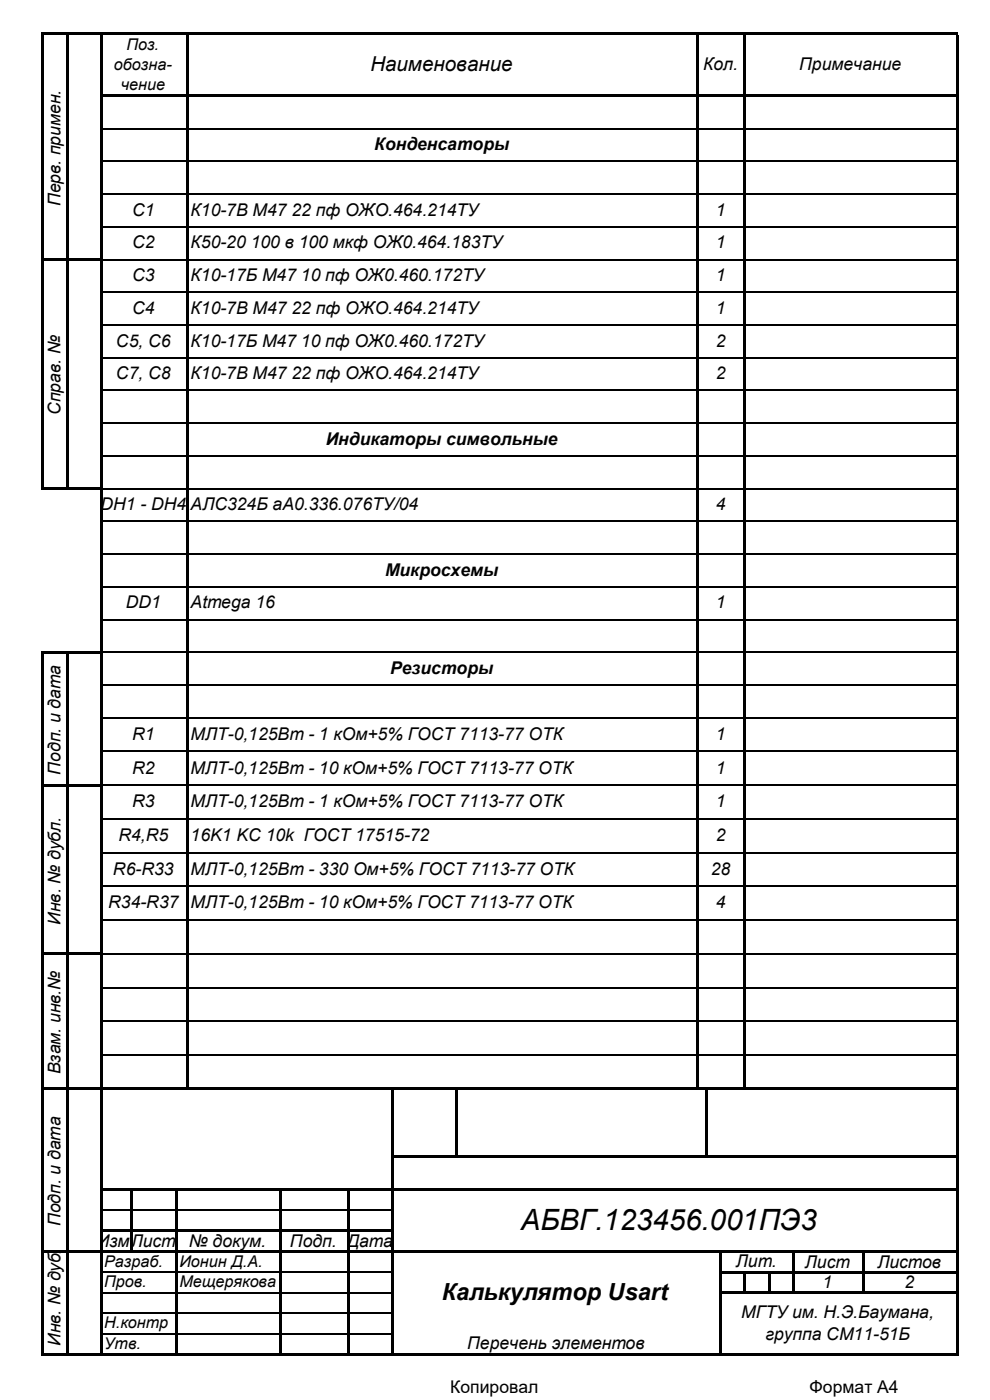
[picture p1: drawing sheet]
<svg xmlns="http://www.w3.org/2000/svg" width="210mm" height="297mm" viewBox="0 0 210 297" stroke-linecap="round" stroke-linejoin="round" font-family="sans-serif">
<defs><g id="words">
<text font-size="6.2" x="110.5" y="261">АБВГ.123456.001ПЭ3</text>
<text font-size="5" x="93.7" y="275.8">Калькулятор Usart</text>
<text font-size="4.4" x="78.6" y="15.1">Наименование</text>
<g font-size="3.7">
<text x="149.2" y="14.9">Кол.</text>
<text x="169.5" y="14.9">Примечание</text>
<text x="79.4" y="31.9">Конденсаторы</text>
<text x="12.9" y="43.7" transform="rotate(-90 12.9 43.7)">Перв. примен.</text>
<text x="28" y="45.8">C1</text>
<text x="40.4" y="45.8">К10-7В М47 22 пф ОЖО.464.214ТУ</text>
<text x="151.8" y="45.8">1</text>
<text x="28" y="52.7">C2</text>
<text x="40.4" y="52.7">К50-20 100 в 100 мкф ОЖ0.464.183ТУ</text>
<text x="151.8" y="52.7">1</text>
<text x="28" y="59.7">С3</text>
<text x="40.4" y="59.7">К10-17Б М47 10 пф ОЖ0.460.172ТУ</text>
<text x="151.8" y="59.7">1</text>
<text x="28" y="66.6">С4</text>
<text x="40.4" y="66.6">К10-7В М47 22 пф ОЖО.464.214ТУ</text>
<text x="151.8" y="66.6">1</text>
<text x="24.6" y="73.5">С5, C6</text>
<text x="40.4" y="73.5">К10-17Б М47 10 пф ОЖ0.460.172ТУ</text>
<text x="151.8" y="73.5">2</text>
<text x="24.6" y="80.5">С7, С8</text>
<text x="40.4" y="80.5">К10-7В М47 22 пф ОЖО.464.214ТУ</text>
<text x="151.8" y="80.5">2</text>
<text x="12.9" y="88.1" transform="rotate(-90 12.9 88.1)">Справ. №</text>
<text x="69.1" y="94.4">Индикаторы символьные</text>
<text x="21.3" y="108.3">DH1 - DH4</text>
<text x="40.4" y="108.3">АЛC324Б аА0.336.076ТУ/04</text>
<text x="151.8" y="108.3">4</text>
<text x="81.7" y="122.1">Микросхемы</text>
<text x="26.7" y="129.1">DD1</text>
<text x="40.4" y="129.1">Atmega 16</text>
<text x="151.8" y="129.1">1</text>
<text x="82.7" y="143">Резисторы</text>
<text x="28" y="157">R1</text>
<text x="40.4" y="157">МЛТ-0,125Вт - 1 кОм+5% ГОСТ 7113-77 ОТК</text>
<text x="151.8" y="157">1</text>
<text x="12.9" y="164.4" transform="rotate(-90 12.9 164.4)">Подп. и дата</text>
<text x="28" y="164.1">R2</text>
<text x="40.4" y="164.1">МЛТ-0,125Вт - 10 кОм+5% ГОСТ 7113-77 ОТК</text>
<text x="151.8" y="164.1">1</text>
<text x="28" y="171.3">R3</text>
<text x="40.4" y="171.3">МЛТ-0,125Вт - 1 кОм+5% ГОСТ 7113-77 ОТК</text>
<text x="151.8" y="171.3">1</text>
<text x="25.1" y="178.4">R4,R5</text>
<text x="40.4" y="178.4">16K1 KC 10k ГОСТ 17515-72</text>
<text x="151.8" y="178.4">2</text>
<text x="24" y="185.6">R6-R33</text>
<text x="40.4" y="185.6">МЛТ-0,125Вт - 330 Ом+5% ГОСТ 7113-77 ОТК</text>
<text x="150.8" y="185.6">28</text>
<text x="12.9" y="196.2" transform="rotate(-90 12.9 196.2)">Инв. № дубл.</text>
<text x="23" y="192.7">R34-R37</text>
<text x="40.4" y="192.7">МЛТ-0,125Вт - 10 кОм+5% ГОСТ 7113-77 ОТК</text>
<text x="151.8" y="192.7">4</text>
<text x="12.9" y="227.9" transform="rotate(-90 12.9 227.9)">Взам. инв.№</text>
<text x="20.5" y="264.6">Изм.</text>
<text x="27.7" y="264.6">Лист</text>
<text x="40.1" y="264.4">№ докум.</text>
<text x="61.5" y="264.6">Подп.</text>
<text x="73.6" y="264.6">Дата</text>
<text x="156.1" y="268.8">Лит.</text>
<text x="170.8" y="269">Лист</text>
<text x="186.1" y="269">Листов</text>
<text x="174.5" y="273.3">1</text>
<text x="191.8" y="273.3">2</text>
<text x="157.3" y="279.6">МГТУ им. Н.Э.Баумана,</text>
<text x="12.9" y="285.5" transform="rotate(-90 12.9 285.5)">Инв. № дубл. Подп. и дата</text>
<text x="99.1" y="286.3">Перечень элементов</text>
<text x="162.4" y="284.2">группа СМ11-51Б</text>
<text x="95.5" y="295.5">Копировал</text>
<text x="171.7" y="295.5">Формат А4</text>
</g>
<g font-size="3.4">
<text x="26.8" y="10.5">Поз.</text>
<text x="24.1" y="14.8">обозна-</text>
<text x="25.6" y="19">чение</text>
<text x="22.1" y="268.7">Разраб.</text>
<text x="38.1" y="268.7">Ионин Д.А.</text>
<text x="22.1" y="273.1">Пров.</text>
<text x="38.1" y="273.1">Мещерякова Р.И.</text>
<text x="22.1" y="281.8">Н.контр</text>
<text x="22.1" y="286.2">Утв.</text>
</g>
</g></defs>
<g fill="#000">
<path d="M9.4 6.9h138.3v.6h-138.3z" fill-rule="evenodd"/>
<path d="M148.3 6.9h9.4v.6h-9.4z" fill-rule="evenodd"/>
<path d="M157.7 6.9h45.6v.6h-45.6z" fill-rule="evenodd"/>
<path d="M21.7 20h126v.6h-126z" fill-rule="evenodd"/>
<path d="M148.3 20h9.4v.6h-9.4z" fill-rule="evenodd"/>
<path d="M157.7 7.5h.6v12.5h-.6z" fill-rule="evenodd"/>
<path d="M157.7 20h45.6v.6h-45.6z" fill-rule="evenodd"/>
<path d="M9.4 54.7h11.7v.6h-11.7z" fill-rule="evenodd"/>
<path d="M21.1 7.5h.6v40.5h-.6z" fill-rule="evenodd"/>
<path d="M39.4 7.5h.6v40.5h-.6z" fill-rule="evenodd"/>
<path d="M21.1 48h.6v13.9h-.6z" fill-rule="evenodd"/>
<path d="M39.4 48h.6v13.9h-.6z" fill-rule="evenodd"/>
<path d="M8.8 6.9h.6v97h-.6z" fill-rule="evenodd"/>
<path d="M9.4 103.4h12.3v.5h-12.3z" fill-rule="evenodd"/>
<path d="M13.9 7.5h.6v96.4h-.6z" fill-rule="evenodd"/>
<path d="M202.7 7.5h.6v109.9h-.6z" fill-rule="evenodd"/>
<path d="M9.4 138.1h11.7v.6h-11.7z" fill-rule="evenodd"/>
<path d="M21.1 61.9h.6v76.2h-.6z" fill-rule="evenodd"/>
<path d="M202.7 117.4h.6v7h-.6z" fill-rule="evenodd"/>
<path d="M21.1 138.1h.6v21.2h-.6z" fill-rule="evenodd"/>
<path d="M8.8 138.1h.6v28.2h-.6z" fill-rule="evenodd"/>
<path d="M9.4 166.3h11.7v.6h-11.7z" fill-rule="evenodd"/>
<path d="M13.9 138.7h.6v27.6h-.6z" fill-rule="evenodd"/>
<path d="M8.8 166.3h.6v36.3h-.6z" fill-rule="evenodd"/>
<path d="M9.4 202h12.3v.6h-12.3z" fill-rule="evenodd"/>
<path d="M13.9 166.9h.6v35.7h-.6z" fill-rule="evenodd"/>
<path d="M21.1 159.3h.6v42.7h-.6z" fill-rule="evenodd"/>
<path d="M21.1 202.6h.6v13.9h-.6z" fill-rule="evenodd"/>
<path d="M202.7 124.4h.6v77.8h-.6z" fill-rule="evenodd"/>
<path d="M202.7 202.2h.6v7.2h-.6z" fill-rule="evenodd"/>
<path d="M9.4 230.7h11.7v.6h-11.7z" fill-rule="evenodd"/>
<path d="M21.1 216.5h.6v14.2h-.6z" fill-rule="evenodd"/>
<path d="M21.1 230.7h182.2v.6h-182.2z" fill-rule="evenodd"/>
<path d="M39.4 61.9h.6v168.8h-.6z" fill-rule="evenodd"/>
<path d="M147.7 6.9h.6v224.4h-.6z" fill-rule="evenodd"/>
<path d="M157.7 20.6h.6v210.7h-.6z" fill-rule="evenodd"/>
<path d="M202.7 209.4h.6v14.3h-.6z" fill-rule="evenodd"/>
<path d="M21.7 252.1h61.3v.6h-61.3z" fill-rule="evenodd"/>
<path d="M83 231.3h.6v20.8h-.6z" fill-rule="evenodd"/>
<path d="M83 252.1h120.3v.6h-120.3z" fill-rule="evenodd"/>
<path d="M83.6 245h119.7v.6h-119.7z" fill-rule="evenodd"/>
<path d="M96.5 231.3h.6v14.3h-.6z" fill-rule="evenodd"/>
<path d="M149.6 231.3h.6v14.3h-.6z" fill-rule="evenodd"/>
<path d="M9.4 265.2h193.9v.6h-193.9z" fill-rule="evenodd"/>
<path d="M21.7 260.9h61.9v.5h-61.9z" fill-rule="evenodd"/>
<path d="M27.6 252.7h.6v13.1h-.6z" fill-rule="evenodd"/>
<path d="M153.2 269.6h50.1v.6h-50.1z" fill-rule="evenodd"/>
<path d="M153.2 273.9h50.1v.6h-50.1z" fill-rule="evenodd"/>
<path d="M157.7 270.2h.6v4.3h-.6z" fill-rule="evenodd"/>
<path d="M162.8 270.2h.6v4.3h-.6z" fill-rule="evenodd"/>
<path d="M168 265.8h.6v8.7h-.6z" fill-rule="evenodd"/>
<path d="M182.8 265.8h.6v8.7h-.6z" fill-rule="evenodd"/>
<path d="M202.7 223.7h.6v41.5h-.6z" fill-rule="evenodd"/>
<path d="M8.8 202.6h.6v85h-.6z" fill-rule="evenodd"/>
<path d="M9.4 287h193.9v.6h-193.9z" fill-rule="evenodd"/>
<path d="M13.9 202.6h.6v85h-.6z" fill-rule="evenodd"/>
<path d="M21.1 231.3h.6v56.3h-.6z" fill-rule="evenodd"/>
<path d="M37.1 252.7h.6v34.9h-.6z" fill-rule="evenodd"/>
<path d="M59.1 252.7h.6v34.9h-.6z" fill-rule="evenodd"/>
<path d="M73.6 252.7h.5v34.9h-.5z" fill-rule="evenodd"/>
<path d="M83 252.7h.6v34.9h-.6z" fill-rule="evenodd"/>
<path d="M152.6 265.8h.6v21.8h-.6z" fill-rule="evenodd"/>
<path d="M202.7 265.8h.6v21.8h-.6z" fill-rule="evenodd"/>
</g>
<g fill="none" stroke="#000" stroke-width=".3">
<path d="M21.7 27.3h17.7M21.7 34.2h17.7M40 27.3h107.7M40 34.2h107.7M148.3 27.3h9.4M148.3 34.2h9.4M158.3 27.3h44.4M158.3 34.2h44.4M21.7 41.2h17.7M21.7 48.1h17.7M21.7 55.1h17.7M40 41.2h107.7"/>
<path d="M40 48.1h107.7M40 55.1h107.7M148.3 41.2h9.4M148.3 48.1h9.4M148.3 55.1h9.4M158.3 41.2h44.4M158.3 48.1h44.4M158.3 55.1h44.4M21.7 62h17.7M21.7 68.9h17.7M21.7 75.9h17.7M40 62h107.7"/>
<path d="M40 68.9h107.7M40 75.9h107.7M148.3 62h9.4M148.3 68.9h9.4M148.3 75.9h9.4M158.3 62h44.4M158.3 68.9h44.4M158.3 75.9h44.4M21.7 82.8h17.7M21.7 89.8h17.7M21.7 96.7h17.7M40 82.8h107.7"/>
<path d="M40 89.8h107.7M40 96.7h107.7M148.3 82.8h9.4M148.3 89.8h9.4M148.3 96.7h9.4M158.3 82.8h44.4M158.3 89.8h44.4M158.3 96.7h44.4M21.7 103.7h17.7M21.7 110.6h17.7M21.7 117.6h17.7M40 103.7h107.7"/>
<path d="M40 110.6h107.7M40 117.6h107.7M148.3 103.7h9.4M148.3 110.6h9.4M148.3 117.6h9.4M158.3 103.7h44.4M158.3 110.6h44.4M158.3 117.6h44.4M21.7 124.5h17.7M21.7 131.4h17.7M21.7 138.4h17.7M40 124.5h107.7"/>
<path d="M40 131.4h107.7M40 138.4h107.7M148.3 124.5h9.4M148.3 131.4h9.4M148.3 138.4h9.4M158.3 124.5h44.4M158.3 131.4h44.4M158.3 138.4h44.4M21.7 145.3h17.7M21.7 152.3h17.7M21.7 159.4h17.7M40 145.3h107.7"/>
<path d="M40 152.3h107.7M40 159.4h107.7M148.3 145.3h9.4M148.3 152.3h9.4M148.3 159.4h9.4M158.3 145.3h44.4M158.3 152.3h44.4M158.3 159.4h44.4M21.7 166.6h17.7M21.7 173.7h17.7M40 166.6h107.7M40 173.7h107.7"/>
<path d="M148.3 166.6h9.4M148.3 173.7h9.4M158.3 166.6h44.4M158.3 173.7h44.4M21.7 180.9h17.7M21.7 188h17.7M21.7 195.2h17.7M40 180.9h107.7M40 188h107.7M40 195.2h107.7M148.3 180.9h9.4M148.3 188h9.4"/>
<path d="M148.3 195.2h9.4M158.3 180.9h44.4M158.3 188h44.4M158.3 195.2h44.4M21.7 202.4h17.7M21.7 209.5h17.7M21.7 216.7h17.7M40 202.4h107.7M40 209.5h107.7M40 216.7h107.7M148.3 202.4h9.4M148.3 209.5h9.4"/>
<path d="M148.3 216.7h9.4M158.3 202.4h44.4M158.3 209.5h44.4M158.3 216.7h44.4M21.7 223.8h17.7M40 223.8h107.7M148.3 223.8h9.4M158.3 223.8h44.4M21.7 256.8h5.9M28.2 256.8h8.9M37.7 256.8h21.4M59.7 256.8h13.8"/>
<path d="M74.1 256.8h8.9M21.7 269.9h15.4M21.7 274.2h15.4M21.7 278.6h15.4M37.7 269.9h21.4M37.7 274.2h21.4M37.7 278.6h21.4M59.7 269.9h13.8M59.7 274.2h13.8M59.7 278.6h13.8M74.1 269.9h8.9M74.1 274.2h8.9"/>
<path d="M74.1 278.6h8.9M21.7 283h15.4M37.7 283h21.4M59.7 283h13.8M74.1 283h8.9"/>
</g>
<use href="#words"/>
</svg>
